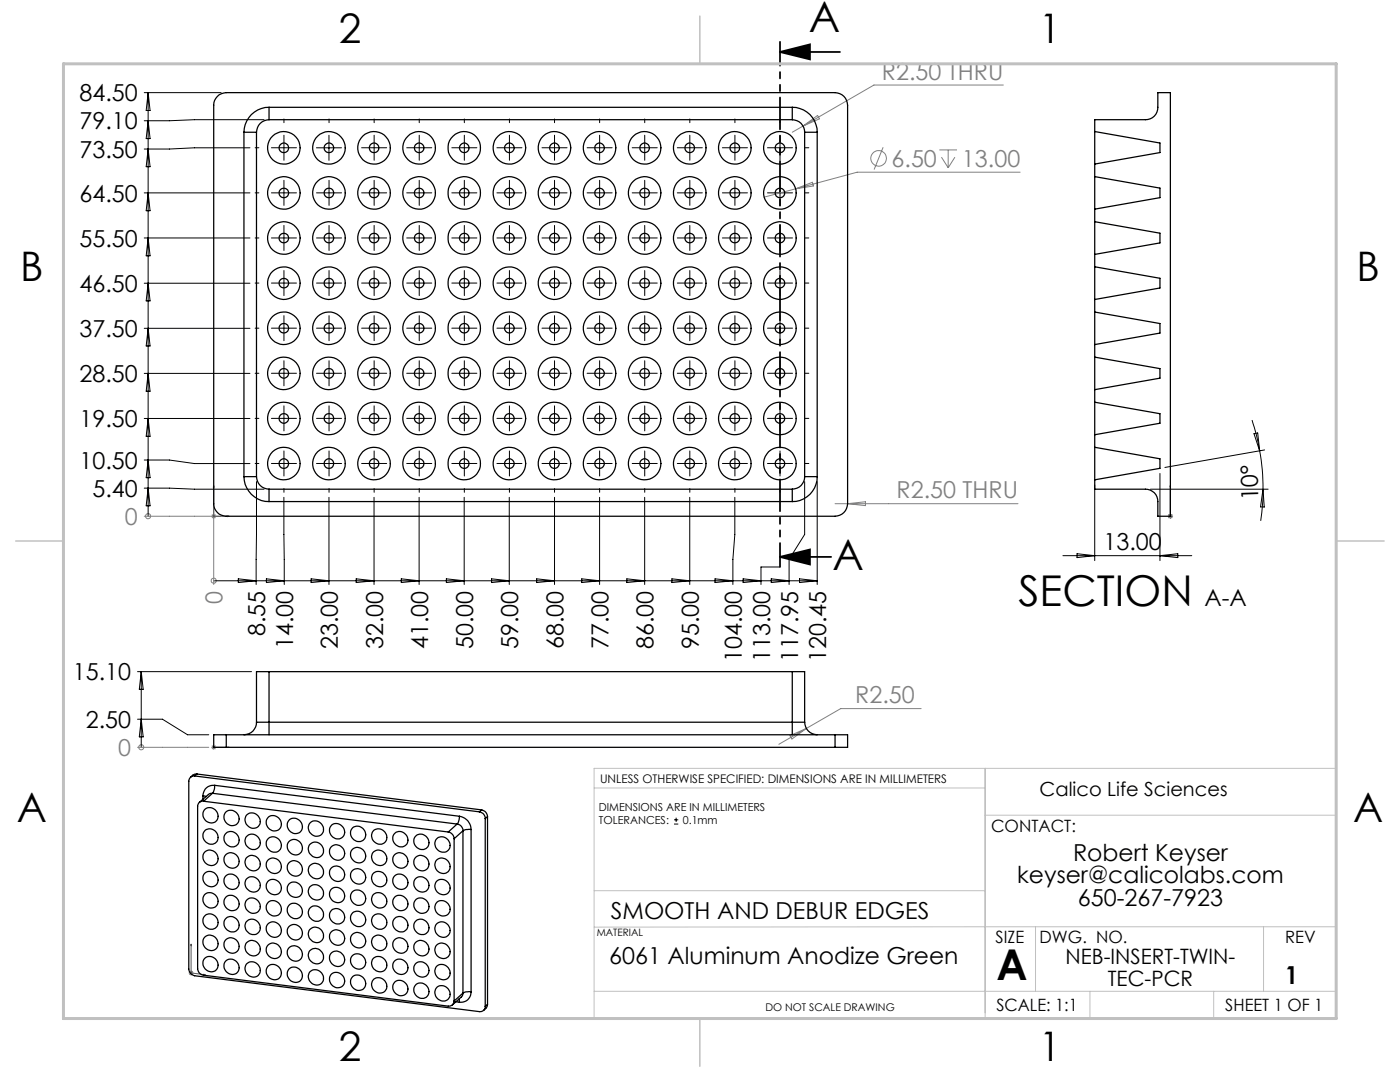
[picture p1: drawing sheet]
<svg xmlns="http://www.w3.org/2000/svg" width="279mm" height="216mm" viewBox="0 0 279 216" stroke-linecap="round" stroke-linejoin="round" font-family="sans-serif">
<defs><g id="words">
<g font-size="8.5">
<text x="161.4" y="6.5">A</text>
<text x="166.1" y="113.8">A</text>
<text x="203.3" y="121">SECTION</text>
<text x="198.9" y="195.5">A</text>
</g>
<g font-size="8.1">
<text x="67.6" y="8.5">2</text>
<text x="207.3" y="8.5">1</text>
<text x="4" y="56.2">B</text>
<text x="270.7" y="56.2">B</text>
<text x="3.3" y="164.1">A</text>
<text x="270" y="164.1">A</text>
<text x="67.6" y="211.7">2</text>
<text x="207.3" y="211.7">1</text>
</g>
<text font-size="4.9" x="256.5" y="196.4">1</text>
<g font-size="4.7" fill="#808080">
<text x="176" y="16">R2.50 THRU</text>
<text x="177.9" y="33.3">6.50</text>
<text x="192" y="33.3">13.00</text>
<text x="178.9" y="99.5">R2.50 THRU</text>
<text x="24.9" y="104.7">0</text>
<text x="44.4" y="120.5" transform="rotate(-90 44.4 120.5)">0</text>
<text x="170.7" y="140.4">R2.50</text>
<text x="23.6" y="150.9">0</text>
</g>
<g font-size="4.7">
<text x="15.9" y="20.2">84.50</text>
<text x="15.9" y="25.8">79.10</text>
<text x="15.9" y="31.5">73.50</text>
<text x="15.9" y="40.2">64.50</text>
<text x="15.9" y="49.2">55.50</text>
<text x="15.9" y="58.2">46.50</text>
<text x="15.9" y="67.2">37.50</text>
<text x="15.9" y="76.2">28.50</text>
<text x="15.9" y="85.2">19.50</text>
<text x="15.9" y="93.5">10.50</text>
<text x="18.5" y="99.1">5.40</text>
<text x="251.2" y="99.8" transform="rotate(-92 251.2 99.8)">10°</text>
<text x="220.2" y="109.8">13.00</text>
<text x="240.4" y="121">A-A</text>
<text x="52.9" y="127" transform="rotate(-90 52.9 127)">8.55</text>
<text x="58.5" y="129.5" transform="rotate(-90 58.5 129.5)">14.00</text>
<text x="67.4" y="129.5" transform="rotate(-90 67.4 129.5)">23.00</text>
<text x="76.4" y="129.5" transform="rotate(-90 76.4 129.5)">32.00</text>
<text x="85.4" y="129.5" transform="rotate(-90 85.4 129.5)">41.00</text>
<text x="94.4" y="129.5" transform="rotate(-90 94.4 129.5)">50.00</text>
<text x="103.4" y="129.5" transform="rotate(-90 103.4 129.5)">59.00</text>
<text x="112.4" y="129.5" transform="rotate(-90 112.4 129.5)">68.00</text>
<text x="121.4" y="129.5" transform="rotate(-90 121.4 129.5)">77.00</text>
<text x="130.4" y="129.5" transform="rotate(-90 130.4 129.5)">86.00</text>
<text x="139.5" y="129.5" transform="rotate(-90 139.5 129.5)">95.00</text>
<text x="14.5" y="135.8">15.10</text>
<text x="148.1" y="132.1" transform="rotate(-90 148.1 132.1)">104.00</text>
<text x="153.7" y="132.1" transform="rotate(-90 153.7 132.1)">113.00</text>
<text x="159.3" y="132.1" transform="rotate(-90 159.3 132.1)">117.95</text>
<text x="164.9" y="132.1" transform="rotate(-90 164.9 132.1)">120.45</text>
<text x="17.1" y="145.2">2.50</text>
<text x="214.1" y="171.7">Robert Keyser</text>
<text x="203" y="176.3">keyser@calicolabs.com</text>
<text x="121.9" y="183.3">SMOOTH AND DEBUR EDGES</text>
<text x="215.1" y="180.8">650-267-7923</text>
<text x="121.6" y="192.4">6061 Aluminum Anodize Green</text>
</g>
<g font-size="4.2">
<text x="212.7" y="192.4">NEB-INSERT-TWIN-</text>
<text x="221.1" y="196.6">TEC-PCR</text>
</g>
<text font-size="3.9" x="207.5" y="158.8">Calico Life Sciences</text>
<g font-size="3.4">
<text x="197.8" y="166">CONTACT:</text>
<text x="198.7" y="188.1">SIZE</text>
<text x="207.5" y="188.1">DWG. NO.</text>
<text x="256.5" y="188.2">REV</text>
<text x="198.8" y="201.7">SCALE: 1:1</text>
<text x="244.5" y="201.7">SHEET 1 OF 1</text>
</g>
<text font-size="2.4" x="119.8" y="156.2">UNLESS OTHERWISE SPECIFIED: DIMENSIONS ARE IN MILLIMETERS</text>
<g font-size="2.2">
<text x="119.5" y="161.8">DIMENSIONS ARE IN MILLIMETERS</text>
<text x="119.5" y="164.4">TOLERANCES:</text>
<text x="136.3" y="164.4">0.1mm</text>
</g>
<text font-size="2.1" x="152.8" y="201.7">DO NOT SCALE DRAWING</text>
<text font-size="2" x="119.1" y="186.7">MATERIAL</text>
</g></defs>
<g fill="none" stroke="#808080" stroke-width=".2">
<path d="M200.2 17h-25.8l-14.1 8.2M158.8 37.7l-6.3 1.6M158.8 37.7l3.3-1.3 .2 .7zM160.3 25.2l-2.2 1.2M160.3 25.2l2.9-2.2 .3 .7zM176.2 29.4l-1.8 4.4M187.5 29.9h3.5M187.9 31.4l1.3 2.1M189.2 29.9v3.6M190.6 31.4l-1.4 2.1M203.6 34.4h-32.5l-12.3 3.3M28.8 103h15.3"/>
<path d="M29.6 103h.1M42.3 102.7l.7 .7M42.7 115.9h.1M42.7 101.5v15.1M43 102.7l-.7 .7M166.7 100.5h36.5M169.2 100.5l3.5-.4v.8zM233.1 103h1M233.2 102.7l.7 .7M233.6 102.5v1M233.9 102.7l-.7 .7M27.4 149.1h14.3"/>
<path d="M28.2 149.1h.1M42.2 149.1h.9M42.3 148.8l.7 .7M42.7 148.6v1M43 148.8l-.7 .7M157.7 146.8l3.2-1.5-2.9 2.2zM183.8 141.4h-16l-12.4 7.1M37.6 194.1h1M37.8 193.8l.7 .7M38.1 193.6v1.1M38.5 193.8l-.7 .7"/>
<circle cx="175.4" cy="31.6" r="1.55"/>
<circle cx="29.6" cy="103" r=".5"/>
<circle cx="42.6" cy="115.9" r=".5"/>
<circle cx="28.2" cy="149.1" r=".51"/>
</g>
<g fill="none" stroke="#000" stroke-width=".2">
<path d="M28.8 18.5h15.3M29.6 18.5v84.5M29.6 18.5l.4 3.5h-.8zM28.8 38.5h21.1M29.6 38.5l.4 3.6h-.8zM29.6 29.7l.4 3.6h-.8zM29.6 24.1l.4 3.6h-.8zM49.9 29.5h-11.1l-5 .2h-5M52.7 23.9h-13.9l-5 .2h-5M63.1 29.5h5.1M65.7 27v5M28.8 56.5h21.1"/>
<path d="M28.8 47.5h21.1M29.6 56.5l.4 3.5h-.8zM29.6 47.5l.4 3.5h-.8zM28.8 74.5h21.1M28.8 65.5h21.1M29.6 74.5l.4 3.6h-.8zM29.6 65.5l.4 3.5h-.8zM28.8 97.4h5l5 .2h13.9M28.8 91.8h5l5 .7h11.1M28.8 83.5h21.1M29.6 97.4l.4 3.5h-.8zM29.6 91.8l.4 3.5h-.8z"/>
<path d="M29.6 83.5l.4 3.6h-.8zM51.2 96.1l-.1 20.5M56.7 99.2v17.4M65.7 99.2v17.4M74.6 99.2v17.4M83.6 99.2v17.4M92.6 99.2v17.4M101.6 99.2v17.4M110.7 99.2v17.4M119.7 99.2v17.4M128.7 99.2v17.4M137.7 99.2v17.4"/>
<path d="M146.6 99.2v7.4l-.3 5v5M160.6 96.1v10.5l-3.1 5v5M163.1 96.1v20.5M218.5 96.8v15.1M229.6 97.6h23.5M231.5 94.5v17.4M249.9 83.8l.9 3.1 .6 3.1M250.3 86.5l.7-.1 .4 3.6zM251.4 90a38 38 0 0 1 .7 7.6M252.1 97.6l.2 3.6-.7-.1zM252.1 97.6l-.1 2.4-.4 3.9M252.4 89.8l-19.9 3.5"/>
<path d="M42.7 115.9h120.4M47.6 115.5l3.5 .4-3.5 .3zM53.2 115.5l3.5 .4-3.5 .3zM62.1 115.5l3.6 .4-3.6 .3zM71.1 115.5l3.5 .4-3.5 .3zM80.1 115.5l3.5 .4-3.5 .3zM89.1 115.5l3.5 .4-3.5 .3zM98.1 115.5l3.5 .4-3.5 .3zM107.1 115.5l3.6 .4-3.6 .3zM116.1 115.5l3.6 .4-3.6 .3zM125.1 115.5l3.6 .4-3.6 .3zM134.1 115.5l3.6 .4-3.6 .3z"/>
<path d="M142.7 115.5l3.6 .4-3.6 .3zM148.3 115.5l3.6 .4-3.6 .3zM153.9 115.5l3.6 .4-3.6 .3zM155.6 113.1h-3.7v3.5M159.6 115.5l3.5 .4-3.5 .3zM212.1 110.9h25.7M214.9 110.5l3.6 .4-3.6 .4zM231.5 110.9l3.6-.4v.8zM27.4 134h22.8M28.2 134v15.1M28.2 134l.4 3.5h-.8zM27.4 143.5h5l5 3.1h4.3"/>
<path d="M28.2 143.5l.4 3.5h-.8zM134.5 164.4h.9M134.5 163.6h.9M134.9 163.2v.8"/>
</g>
<path d="M155.6 10.4l6-1.5v3zM155.6 10.4h12M155.6 111.1l6-1.5v3zM155.6 111.1h10.3" fill="none" stroke="#000" stroke-width=".35"/>
<g fill="none" stroke="#00f" stroke-width=".2">
<path d="M42.7 96.9v6.1h3M42.7 96.9v.3h-.1zM233.6 96.9v6.1M233.6 96.9v.3v-.3M45.4 102.9l.3 .1-.3 .1zM233.6 103h.1M233.6 102.9v.2zM42.6 149.1h.1zM42.7 149.1h.1M42.7 149.1h3M45.7 149.1h-.3h.3M38.1 188.4l.1 .3h-.1z"/>
<path d="M38.1 188.4v5.7l2.9 .4M40.7 194.4l.3 .1-.3 .1z"/>
</g>
<g fill="none" stroke="#000" stroke-width=".2" stroke-dasharray="15.2 1.3 1.3 1.3">
<path d="M51.7 29.5h-.8M51.7 38.5h-.8M56.7 29.5v-2.5M56.7 29.5h-2.5M56.7 29.5v2.5M56.7 29.5h2.5M56.7 24.5v-.8M56.7 38.5v-2.5M56.7 38.5h-2.5M56.7 38.5v2.5M56.7 38.5h2.5M65.7 24.5v-.8"/>
<path d="M65.7 38.5v-2.5M65.7 38.5h-2.5M65.7 38.5v2.5M65.7 38.5h2.5M74.7 29.5v-2.5M74.7 29.5h-2.5M74.7 29.5v2.5M74.7 29.5h2.5M74.7 24.5v-.8M74.7 38.5v-2.5M74.7 38.5h-2.5M74.7 38.5v2.5"/>
<path d="M74.7 38.5h2.5M83.7 29.5v-2.5M83.7 29.5h-2.5M83.7 29.5v2.5M83.7 29.5h2.5M83.7 24.5v-.8M83.7 38.5v-2.5M83.7 38.5h-2.5M83.7 38.5v2.5M83.7 38.5h2.5M92.7 29.5v-2.5M92.7 29.5h-2.5"/>
<path d="M92.7 29.5v2.5M92.7 29.5h2.5M92.7 24.5v-.8M92.7 38.5v-2.5M92.7 38.5h-2.5M92.7 38.5v2.5M92.7 38.5h2.5M101.7 29.5v-2.5M101.7 29.5h-2.5M101.7 29.5v2.5M101.7 29.5h2.5M101.7 24.5v-.8"/>
<path d="M101.7 38.5v-2.5M101.7 38.5h-2.5M101.7 38.5v2.5M101.7 38.5h2.5M110.7 29.5v-2.5M110.7 29.5h-2.5M110.7 29.5v2.5M110.7 29.5h2.5M110.7 24.5v-.8M110.7 38.5v-2.5M110.7 38.5h-2.5M110.7 38.5v2.5"/>
<path d="M110.7 38.5h2.5M119.7 29.5v-2.5M119.7 29.5h-2.5M119.7 29.5v2.5M119.7 29.5h2.5M119.7 24.5v-.8M119.7 38.5v-2.5M119.7 38.5h-2.5M119.7 38.5v2.5M119.7 38.5h2.5M128.7 29.5v-2.5M128.7 29.5h-2.5"/>
<path d="M128.7 29.5v2.5M128.7 29.5h2.5M128.7 24.5v-.8M128.7 38.5v-2.5M128.7 38.5h-2.5M128.7 38.5v2.5M128.7 38.5h2.5M137.7 29.5v-2.5M137.7 29.5h-2.5M137.7 29.5v2.5M137.7 29.5h2.5M137.7 24.5v-.8"/>
<path d="M137.7 38.5v-2.5M137.7 38.5h-2.5M137.7 38.5v2.5M137.7 38.5h2.5M146.7 29.5v-2.5M146.7 29.5h-2.5M146.7 29.5v2.5M146.7 29.5h2.5M146.7 24.5v-.8M146.7 38.5v-2.5M146.7 38.5h-2.5M146.7 38.5v2.5"/>
<path d="M146.7 38.5h2.5M155.7 29.5v-2.5M155.7 29.5h-2.5M155.7 29.5v2.5M155.7 29.5h2.5M155.7 24.5v-.8M155.7 38.5v-2.5M155.7 38.5h-2.5M155.7 38.5v2.5M155.7 38.5h2.5M160.7 29.5h.7M160.7 38.5h.7"/>
<path d="M51.7 47.5h-.8M51.7 56.5h-.8M56.7 47.5v-2.5M56.7 47.5h-2.5M56.7 47.5v2.5M56.7 47.5h2.5M56.7 56.5v-2.5M56.7 56.5h-2.5M56.7 56.5v2.5M56.7 56.5h2.5M65.7 47.5v-2.5M65.7 47.5h-2.5"/>
<path d="M65.7 47.5v2.5M65.7 47.5h2.5M65.7 56.5v-2.5M65.7 56.5h-2.5M65.7 56.5v2.5M65.7 56.5h2.5M74.7 47.5v-2.5M74.7 47.5h-2.5M74.7 47.5v2.5M74.7 47.5h2.5M74.7 56.5v-2.5M74.7 56.5h-2.5"/>
<path d="M74.7 56.5v2.5M74.7 56.5h2.5M83.7 47.5v-2.5M83.7 47.5h-2.5M83.7 47.5v2.5M83.7 47.5h2.5M83.7 56.5v-2.5M83.7 56.5h-2.5M83.7 56.5v2.5M83.7 56.5h2.5M92.7 47.5v-2.5M92.7 47.5h-2.5"/>
<path d="M92.7 47.5v2.5M92.7 47.5h2.5M92.7 56.5v-2.5M92.7 56.5h-2.5M92.7 56.5v2.5M92.7 56.5h2.5M101.7 47.5v-2.5M101.7 47.5h-2.5M101.7 47.5v2.5M101.7 47.5h2.5M101.7 56.5v-2.5M101.7 56.5h-2.5"/>
<path d="M101.7 56.5v2.5M101.7 56.5h2.5M110.7 47.5v-2.5M110.7 47.5h-2.5M110.7 47.5v2.5M110.7 47.5h2.5M110.7 56.5v-2.5M110.7 56.5h-2.5M110.7 56.5v2.5M110.7 56.5h2.5M119.7 47.5v-2.5M119.7 47.5h-2.5"/>
<path d="M119.7 47.5v2.5M119.7 47.5h2.5M119.7 56.5v-2.5M119.7 56.5h-2.5M119.7 56.5v2.5M119.7 56.5h2.5M128.7 47.5v-2.5M128.7 47.5h-2.5M128.7 47.5v2.5M128.7 47.5h2.5M128.7 56.5v-2.5M128.7 56.5h-2.5"/>
<path d="M128.7 56.5v2.5M128.7 56.5h2.5M137.7 47.5v-2.5M137.7 47.5h-2.5M137.7 47.5v2.5M137.7 47.5h2.5M137.7 56.5v-2.5M137.7 56.5h-2.5M137.7 56.5v2.5M137.7 56.5h2.5M146.7 47.5v-2.5M146.7 47.5h-2.5"/>
<path d="M146.7 47.5v2.5M146.7 47.5h2.5M146.7 56.5v-2.5M146.7 56.5h-2.5M146.7 56.5v2.5M146.7 56.5h2.5M155.7 47.5v-2.5M155.7 47.5h-2.5M155.7 47.5v2.5M155.7 47.5h2.5M155.7 56.5v-2.5M155.7 56.5h-2.5"/>
<path d="M155.7 56.5v2.5M155.7 56.5h2.5M160.7 47.5h.7M160.7 56.5h.7M51.7 65.5h-.8M51.7 74.5h-.8M56.7 65.5v-2.5M56.7 65.5h-2.5M56.7 65.5v2.5M56.7 65.5h2.5M56.7 74.5v-2.5M56.7 74.5h-2.5"/>
<path d="M56.7 74.5v2.5M56.7 74.5h2.5M65.7 65.5v-2.5M65.7 65.5h-2.5M65.7 65.5v2.5M65.7 65.5h2.5M65.7 74.5v-2.5M65.7 74.5h-2.5M65.7 74.5v2.5M65.7 74.5h2.5M74.7 65.5v-2.5M74.7 65.5h-2.5"/>
<path d="M74.7 65.5v2.5M74.7 65.5h2.5M74.7 74.5v-2.5M74.7 74.5h-2.5M74.7 74.5v2.5M74.7 74.5h2.5M83.7 65.5v-2.5M83.7 65.5h-2.5M83.7 65.5v2.5M83.7 65.5h2.5M83.7 74.5v-2.5M83.7 74.5h-2.5"/>
<path d="M83.7 74.5v2.5M83.7 74.5h2.5M92.7 65.5v-2.5M92.7 65.5h-2.5M92.7 65.5v2.5M92.7 65.5h2.5M92.7 74.5v-2.5M92.7 74.5h-2.5M92.7 74.5v2.5M92.7 74.5h2.5M101.7 65.5v-2.5M101.7 65.5h-2.5"/>
<path d="M101.7 65.5v2.5M101.7 65.5h2.5M101.7 74.5v-2.5M101.7 74.5h-2.5M101.7 74.5v2.5M101.7 74.5h2.5M110.7 65.5v-2.5M110.7 65.5h-2.5M110.7 65.5v2.5M110.7 65.5h2.5M110.7 74.5v-2.5M110.7 74.5h-2.5"/>
<path d="M110.7 74.5v2.5M110.7 74.5h2.5M119.7 65.5v-2.5M119.7 65.5h-2.5M119.7 65.5v2.5M119.7 65.5h2.5M119.7 74.5v-2.5M119.7 74.5h-2.5M119.7 74.5v2.5M119.7 74.5h2.5M128.7 65.5v-2.5M128.7 65.5h-2.5"/>
<path d="M128.7 65.5v2.5M128.7 65.5h2.5M128.7 74.5v-2.5M128.7 74.5h-2.5M128.7 74.5v2.5M128.7 74.5h2.5M137.7 65.5v-2.5M137.7 65.5h-2.5M137.7 65.5v2.5M137.7 65.5h2.5M137.7 74.5v-2.5M137.7 74.5h-2.5"/>
<path d="M137.7 74.5v2.5M137.7 74.5h2.5M146.7 65.5v-2.5M146.7 65.5h-2.5M146.7 65.5v2.5M146.7 65.5h2.5M146.7 74.5v-2.5M146.7 74.5h-2.5M146.7 74.5v2.5M146.7 74.5h2.5M155.7 65.5v-2.5M155.7 65.5h-2.5"/>
<path d="M155.7 65.5v2.5M155.7 65.5h2.5M155.7 74.5v-2.5M155.7 74.5h-2.5M155.7 74.5v2.5M155.7 74.5h2.5M160.7 65.5h.7M160.7 74.5h.7M51.7 83.5h-.8M51.7 92.5h-.8M56.7 83.5v-2.5M56.7 83.5h-2.5"/>
<path d="M56.7 83.5v2.5M56.7 83.5h2.5M56.7 92.5v-2.5M56.7 92.5h-2.5M56.7 92.5v2.5M56.7 92.5h2.5M56.7 97.5v.7M65.7 83.5v-2.5M65.7 83.5h-2.5M65.7 83.5v2.5M65.7 83.5h2.5M65.7 92.5v-2.5"/>
<path d="M65.7 92.5h-2.5M65.7 92.5v2.5M65.7 92.5h2.5M65.7 97.5v.7M74.7 83.5v-2.5M74.7 83.5h-2.5M74.7 83.5v2.5M74.7 83.5h2.5M74.7 92.5v-2.5M74.7 92.5h-2.5M74.7 92.5v2.5M74.7 92.5h2.5"/>
<path d="M74.7 97.5v.7M83.7 83.5v-2.5M83.7 83.5h-2.5M83.7 83.5v2.5M83.7 83.5h2.5M83.7 92.5v-2.5M83.7 92.5h-2.5M83.7 92.5v2.5M83.7 92.5h2.5M83.7 97.5v.7M92.7 83.5v-2.5M92.7 83.5h-2.5"/>
<path d="M92.7 83.5v2.5M92.7 83.5h2.5M92.7 92.5v-2.5M92.7 92.5h-2.5M92.7 92.5v2.5M92.7 92.5h2.5M92.7 97.5v.7M101.7 83.5v-2.5M101.7 83.5h-2.5M101.7 83.5v2.5M101.7 83.5h2.5M101.7 92.5v-2.5"/>
<path d="M101.7 92.5h-2.5M101.7 92.5v2.5M101.7 92.5h2.5M101.7 97.5v.7M110.7 83.5v-2.5M110.7 83.5h-2.5M110.7 83.5v2.5M110.7 83.5h2.5M110.7 92.5v-2.5M110.7 92.5h-2.5M110.7 92.5v2.5M110.7 92.5h2.5"/>
<path d="M110.7 97.5v.7M119.7 83.5v-2.5M119.7 83.5h-2.5M119.7 83.5v2.5M119.7 83.5h2.5M119.7 92.5v-2.5M119.7 92.5h-2.5M119.7 92.5v2.5M119.7 92.5h2.5M119.7 97.5v.7M128.7 83.5v-2.5M128.7 83.5h-2.5"/>
<path d="M128.7 83.5v2.5M128.7 83.5h2.5M128.7 92.5v-2.5M128.7 92.5h-2.5M128.7 92.5v2.5M128.7 92.5h2.5M128.7 97.5v.7M137.7 83.5v-2.5M137.7 83.5h-2.5M137.7 83.5v2.5M137.7 83.5h2.5M137.7 92.5v-2.5"/>
<path d="M137.7 92.5h-2.5M137.7 92.5v2.5M137.7 92.5h2.5M137.7 97.5v.7M146.7 83.5v-2.5M146.7 83.5h-2.5M146.7 83.5v2.5M146.7 83.5h2.5M146.7 92.5v-2.5M146.7 92.5h-2.5M146.7 92.5v2.5M146.7 92.5h2.5"/>
<path d="M146.7 97.5v.7M155.7 83.5v-2.5M155.7 83.5h-2.5M155.7 83.5v2.5M155.7 83.5h2.5M155.7 92.5v-2.5M155.7 92.5h-2.5M155.7 92.5v2.5M155.7 92.5h2.5M155.7 97.5v.7M160.7 83.5h.7M160.7 92.5h.7"/>
</g>
<path d="M155.7 8.3v104.8" fill="none" stroke="#000" stroke-width=".35" stroke-dasharray="6.3 1.3 1.3 1.3 1.3 1.3" stroke-dashoffset="1.6"/>
<path d="M118.6 157.2h78M196.6 153.3v49.9M118.6 177.7h78M196.6 162.7h70.1M118.6 197.8h148.1M206.7 184.9v12.9M217.5 197.8v5.4M242.2 197.8v5.4M252.2 184.9v12.9M266.7 184.9l-148.1 .1M26.7 203.2h240v-49.9h-148.1v49.9" fill="none" stroke="#c0c0c0" stroke-width=".2"/>
<path d="M139.7 3.2v9.5M3.1 107.9h9.6M266.7 107.9h9.5M139.7 203.2v9.6" fill="none" stroke="#c0c0c0" stroke-width=".3"/>
<path d="M12.7 12.7h254v190.5h-254z" fill="none" stroke="#c0c0c0" stroke-width=".6"/>
<path d="M155.6 10.4l6-1.5v3zM155.6 111.1l6-1.5v3z" fill="#000"/>
<g fill="#00f">
<path d="M45.4 102.9l.3 .1-.3 .1zM42.7 96.9v.3h-.1z"/>
<path d="M40.7 194.4l.3 .1-.3 .1zM38.1 188.4l.1 .3h-.1zM233.6 102.9v.2zM233.6 96.9v.3zM233.6 102.9v.2zM233.6 96.9v.3z"/>
<path d="M45.4 149.1h.3zM42.6 149.1h.1z"/>
</g>
<g fill="none" stroke="#000" stroke-width=".25">
<path d="M43.4 19.2a2.72 2.72 0 0 1 1.8-.7h121.5a2.53 2.53 0 0 1 2.5 2.5v79.5a2.53 2.53 0 0 1-2.5 2.5h-121.5a2.53 2.53 0 0 1-2.5-2.5v-79.5a2.32 2.32 0 0 1 .7-1.8zM48.7 26.4h2.5M48.7 26.4v68.7M51.2 26.4v68.7M53.7 23.9a2.53 2.53 0 0 0-2.5 2.5M53.7 21.4a5 5 0 0 0-5 5M53.7 21.4v2.5M53.7 23.9h104.4M53.7 21.4h104.4M158.1 23.9a2.47 2.47 0 0 1 2.5 2.5M158.1 21.4a4.9 4.9 0 0 1 5 5M158.1 21.4v2.5"/>
<path d="M160.6 26.4h2.5M160.6 26.4v68.7M163.1 26.4v68.7M218.5 26.2v-2.3h10.1a2.41 2.41 0 0 0 2.5-2.5v-2.9h2.5v84.5h-2.5v-2.9a2.41 2.41 0 0 0-2.5-2.5h-10.1v-1.9M218.5 26.2v6.5M218.5 35.2v6.5M218.5 32.7v2.5M218.5 26.2l13 2.3v1.9l-13 2.3M218.5 35.2l13 2.3v1.9l-13 2.3M218.5 53.2v6.6M218.5 44.2v6.6M218.5 41.7v2.5"/>
<path d="M218.5 50.8v2.4M218.5 59.8v2.5M218.5 44.2l13 2.3v2l-13 2.3M218.5 53.2l13 2.3v2l-13 2.3M218.5 71.3v6.5M218.5 62.3v6.5M218.5 68.8v2.5M218.5 77.8v2.5M218.5 71.3l13 2.3v1.9l-13 2.3M218.5 62.3l13 2.3v1.9l-13 2.3M48.7 95.1h2.5M48.7 95.1a5 5 0 0 0 5 5"/>
<path d="M51.2 95.1a2.53 2.53 0 0 0 2.5 2.5M53.7 97.6v2.5M53.7 97.6h104.4M158.1 97.6v2.5M160.6 95.1a2.47 2.47 0 0 1-2.5 2.5M160.6 95.1h2.5M163.1 95.1a4.9 4.9 0 0 1-5 5M218.5 89.3v6.4M218.5 80.3v6.4M218.5 80.3l13 2.2v2l-13 2.2M218.5 86.7v2.6M218.5 89.3l13 2.2v2l-13 2.2"/>
<path d="M53.7 100.1h104.4M53.7 134h-2.5v10.1M53.7 134v10.1M53.7 134h104.4M158.1 134h2.5v10.1M158.1 134v10.1M38.8 154.8a1.03 1.03 0 0 0-1.1 1.1v37.5a1.42 1.42 0 0 0 1.1 1.3l56.9 7.2a.99 .99 0 0 0 1.1-1.1M38.8 154.8l56.9 7.2M39.3 154.4l-.5 .1-.8 .6M39.3 154.4l-.5 .4M39.3 154.4l56.8 7.2M40.5 158.8l.6 .2"/>
<path d="M40.5 158.8v.7M40.6 159.9a.99 .99 0 0 0-1.2 1v32.4a1.33 1.33 0 0 0 1.2 1.3l48.9 6.2a1.03 1.03 0 0 0 1.1-1.1M40.6 159.9l48.9 6.1M42.4 158.3l-.6 .1-2 1.7M42.4 158.3l-1.8 1.6M42.4 158.3l48.8 6.1M42.9 156.7a2.07 2.07 0 0 0-2.4 2.1M42.9 156.7l-.1 .7-.4 .9M42.9 156.7l48.8 6.2M45.2 146.6h-2.5v2.5h2.5M45.2 146.6v2.5M45.2 149.1h121.5"/>
<path d="M45.2 146.6h121.5M51.2 144.1h2.5M51.2 144.1a2.47 2.47 0 0 1-2.5 2.5M53.7 144.1v2.5M53.7 144.1h104.4M158.1 144.1v2.5M158.1 144.1h2.5M160.6 144.1a2.53 2.53 0 0 0 2.5 2.5M166.7 146.6h2.5v2.5h-2.5M166.7 146.6v2.5M40.8 161.6a1.59 1.59 0 0 1 2.3 .2 1.59 1.59 0 0 1-.4 2.3 1.68 1.68 0 0 1-1.8-.6 1.68 1.68 0 0 1-.1-1.9zM40.8 178.6a1.59 1.59 0 0 1 2.3 .2 1.59 1.59 0 0 1-.4 2.3 1.68 1.68 0 0 1-1.8-.6 1.68 1.68 0 0 1-.1-1.9z"/>
<path d="M40.8 170.1a1.59 1.59 0 0 1 2.3 .2 1.59 1.59 0 0 1-.4 2.3 1.68 1.68 0 0 1-1.8-.6 1.68 1.68 0 0 1-.1-1.9zM41 165.7a1.64 1.64 0 0 1 2.1 .3 1.64 1.64 0 0 1-.1 2.2 1.66 1.66 0 0 1-2.1-.4 1.66 1.66 0 0 1 .1-2.1zM41 174.2a1.6 1.6 0 0 1 2.2 .4 1.6 1.6 0 0 1-.5 2.2 1.66 1.66 0 0 1-1.9-.6 1.66 1.66 0 0 1 .2-2zM45.2 166.2a1.62 1.62 0 0 1 2.1 .4 1.62 1.62 0 0 1-.1 2.2 1.64 1.64 0 0 1-2.1-.5 1.64 1.64 0 0 1 .1-2.1zM45.2 162a1.6 1.6 0 0 1 2.2 .4 1.6 1.6 0 0 1-.5 2.2 1.65 1.65 0 0 1-1.9-.6 1.65 1.65 0 0 1 .2-2zM45.2 178.9a1.6 1.6 0 0 1 2.2 .5 1.6 1.6 0 0 1-.5 2.2 1.65 1.65 0 0 1-1.9-.6 1.65 1.65 0 0 1 .2-2.1zM45.2 174.7a1.6 1.6 0 0 1 2.2 .4 1.6 1.6 0 0 1-.5 2.3 1.66 1.66 0 0 1-1.9-.7 1.66 1.66 0 0 1 .2-2zM45.2 170.5a1.6 1.6 0 0 1 2.2 .4 1.6 1.6 0 0 1-.5 2.2 1.66 1.66 0 0 1-1.9-.6 1.66 1.66 0 0 1 .2-2zM49.2 175.4a1.6 1.6 0 0 1 2.3 .2 1.6 1.6 0 0 1-.3 2.3 1.7 1.7 0 0 1-1.9-.6 1.7 1.7 0 0 1-.1-1.9zM49.2 171.2a1.6 1.6 0 0 1 2.4 .1 1.6 1.6 0 0 1-.4 2.4 1.7 1.7 0 0 1-1.9-.6 1.7 1.7 0 0 1-.1-1.9zM49.2 166.9a1.59 1.59 0 0 1 2.3 .2 1.59 1.59 0 0 1-.3 2.3 1.69 1.69 0 0 1-1.9-.5 1.69 1.69 0 0 1-.1-2zM49.2 162.7a1.6 1.6 0 0 1 2.3 .1 1.6 1.6 0 0 1-.3 2.4 1.7 1.7 0 0 1-1.9-.6 1.7 1.7 0 0 1-.1-1.9z"/>
<path d="M49.4 179.5a1.6 1.6 0 0 1 2.2 .4 1.6 1.6 0 0 1-.4 2.2 1.65 1.65 0 0 1-2-.6 1.65 1.65 0 0 1 .2-2zM53.4 167.5a1.59 1.59 0 0 1 2.4 .1 1.59 1.59 0 0 1-.4 2.4 1.69 1.69 0 0 1-1.9-.6 1.69 1.69 0 0 1-.1-1.9zM53.4 175.9a1.59 1.59 0 0 1 2.4 .2 1.59 1.59 0 0 1-.4 2.3 1.68 1.68 0 0 1-1.9-.5 1.68 1.68 0 0 1-.1-2zM53.4 171.7a1.59 1.59 0 0 1 2.4 .2 1.59 1.59 0 0 1-.4 2.3 1.68 1.68 0 0 1-1.9-.6 1.68 1.68 0 0 1-.1-1.9zM53.6 163a1.6 1.6 0 0 1 2.2 .5 1.6 1.6 0 0 1-.4 2.2 1.65 1.65 0 0 1-2-.7 1.65 1.65 0 0 1 .2-2zM53.6 180a1.6 1.6 0 0 1 2.2 .4 1.6 1.6 0 0 1-.4 2.3 1.65 1.65 0 0 1-2-.7 1.65 1.65 0 0 1 .2-2zM57.6 168a1.59 1.59 0 0 1 2.4 .2 1.59 1.59 0 0 1-.5 2.3 1.69 1.69 0 0 1-1.8-.6 1.69 1.69 0 0 1-.1-1.9zM57.6 176.5a1.59 1.59 0 0 1 2.4 .1 1.59 1.59 0 0 1-.5 2.4 1.68 1.68 0 0 1-1.8-.6 1.68 1.68 0 0 1-.1-1.9zM57.6 172.2a1.59 1.59 0 0 1 2.4 .2 1.59 1.59 0 0 1-.5 2.3 1.68 1.68 0 0 1-1.8-.5 1.68 1.68 0 0 1-.1-2zM57.8 163.5a1.6 1.6 0 0 1 2.2 .5 1.6 1.6 0 0 1-.5 2.2 1.65 1.65 0 0 1-1.9-.6 1.65 1.65 0 0 1 .2-2.1zM61.8 168.5a1.6 1.6 0 0 1 2.4 .2 1.6 1.6 0 0 1-.4 2.3 1.72 1.72 0 0 1-1.9-.6 1.72 1.72 0 0 1-.1-1.9zM61.8 177a1.6 1.6 0 0 1 2.4 .2 1.6 1.6 0 0 1-.4 2.3 1.7 1.7 0 0 1-1.9-.6 1.7 1.7 0 0 1-.1-1.9z"/>
<path d="M61.8 172.8a1.6 1.6 0 0 1 2.4 .1 1.6 1.6 0 0 1-.4 2.4 1.7 1.7 0 0 1-1.9-.6 1.7 1.7 0 0 1-.1-1.9zM62 164.1a1.6 1.6 0 0 1 2.3 .4 1.6 1.6 0 0 1-.5 2.3 1.65 1.65 0 0 1-2-.7 1.65 1.65 0 0 1 .2-2zM66 177.5a1.59 1.59 0 0 1 2.4 .2 1.59 1.59 0 0 1-.4 2.3 1.68 1.68 0 0 1-1.9-.5 1.68 1.68 0 0 1-.1-2zM66 169.1a1.59 1.59 0 0 1 2.4 .1 1.59 1.59 0 0 1-.4 2.4 1.69 1.69 0 0 1-1.9-.6 1.69 1.69 0 0 1-.1-1.9zM66.2 173.1a1.6 1.6 0 0 1 2.2 .5 1.6 1.6 0 0 1-.4 2.2 1.66 1.66 0 0 1-1.9-.7 1.66 1.66 0 0 1 .1-2zM66.2 164.6a1.6 1.6 0 0 1 2.3 .6 1.6 1.6 0 0 1-.8 2.2 1.68 1.68 0 0 1-1.7-.9 1.68 1.68 0 0 1 .2-1.9zM70.2 169.6a1.59 1.59 0 0 1 2.4 .2 1.59 1.59 0 0 1-.4 2.3 1.69 1.69 0 0 1-1.9-.6 1.69 1.69 0 0 1-.1-1.9zM70.2 178a1.59 1.59 0 0 1 2.4 .2 1.59 1.59 0 0 1-.4 2.4 1.68 1.68 0 0 1-1.9-.6 1.68 1.68 0 0 1-.1-2zM70.2 173.8a1.59 1.59 0 0 1 2.4 .2 1.59 1.59 0 0 1-.4 2.3 1.68 1.68 0 0 1-1.9-.5 1.68 1.68 0 0 1-.1-2zM70.4 165.1a1.64 1.64 0 0 1 2.2 .4 1.64 1.64 0 0 1-.2 2.2 1.66 1.66 0 0 1-2.1-.4 1.66 1.66 0 0 1 .1-2.2zM74.4 178.6a1.6 1.6 0 0 1 2.4 .1 1.6 1.6 0 0 1-.4 2.4 1.69 1.69 0 0 1-1.9-.6 1.69 1.69 0 0 1-.1-1.9zM74.4 170.1a1.6 1.6 0 0 1 2.4 .2 1.6 1.6 0 0 1-.4 2.3 1.69 1.69 0 0 1-1.9-.5 1.69 1.69 0 0 1-.1-2z"/>
<path d="M74.6 174.2a1.61 1.61 0 0 1 2.3 .4 1.61 1.61 0 0 1-.5 2.2 1.67 1.67 0 0 1-1.9-.6 1.67 1.67 0 0 1 .1-2zM74.6 165.7a1.64 1.64 0 0 1 2.2 .3 1.64 1.64 0 0 1-.2 2.2 1.66 1.66 0 0 1-2.1-.4 1.66 1.66 0 0 1 .1-2.1zM78.7 174.9a1.59 1.59 0 0 1 2.3 .2 1.59 1.59 0 0 1-.4 2.3 1.68 1.68 0 0 1-1.8-.6 1.68 1.68 0 0 1-.1-1.9zM78.7 170.6a1.59 1.59 0 0 1 2.3 .2 1.59 1.59 0 0 1-.4 2.3 1.68 1.68 0 0 1-1.8-.5 1.68 1.68 0 0 1-.1-2zM78.8 178.9a1.6 1.6 0 0 1 2.3 .5 1.6 1.6 0 0 1-.5 2.2 1.65 1.65 0 0 1-1.9-.6 1.65 1.65 0 0 1 .1-2.1zM78.8 166.2a1.61 1.61 0 0 1 2.2 .4 1.61 1.61 0 0 1-.2 2.2 1.63 1.63 0 0 1-2-.5 1.63 1.63 0 0 1 0-2.1zM82.9 166.9a1.61 1.61 0 0 1 2.3 .1 1.61 1.61 0 0 1-.1 2.3 1.67 1.67 0 0 1-2-.3 1.67 1.67 0 0 1-.2-2.1zM82.9 171.2a1.59 1.59 0 0 1 2.3 .1 1.59 1.59 0 0 1-.4 2.4 1.68 1.68 0 0 1-1.8-.6 1.68 1.68 0 0 1-.1-1.9zM82.9 175.4a1.59 1.59 0 0 1 2.3 .2 1.59 1.59 0 0 1-.4 2.3 1.68 1.68 0 0 1-1.8-.6 1.68 1.68 0 0 1-.1-1.9zM83 179.5a1.6 1.6 0 0 1 2.3 .4 1.6 1.6 0 0 1-.5 2.2 1.65 1.65 0 0 1-1.9-.6 1.65 1.65 0 0 1 .1-2zM87.1 175.9a1.6 1.6 0 0 1 2.3 .2 1.6 1.6 0 0 1-.4 2.3 1.69 1.69 0 0 1-1.8-.5 1.69 1.69 0 0 1-.1-2zM87.1 167.5a1.6 1.6 0 0 1 2.3 .1 1.6 1.6 0 0 1-.4 2.4 1.7 1.7 0 0 1-1.8-.6 1.7 1.7 0 0 1-.1-1.9z"/>
<path d="M87.1 171.7a1.6 1.6 0 0 1 2.3 .2 1.6 1.6 0 0 1-.4 2.3 1.69 1.69 0 0 1-1.8-.5 1.69 1.69 0 0 1-.1-2zM87.2 180a1.64 1.64 0 0 1 2.2 .3 1.64 1.64 0 0 1-.1 2.3 1.66 1.66 0 0 1-2.1-.5 1.66 1.66 0 0 1 0-2.1zM89.5 166a1.42 1.42 0 0 1 1.1 1.4M90.6 167.4v32.3M91.2 164.4a1.33 1.33 0 0 1 1.2 1.4M91.2 164.4l-1.7 1.6M91.7 162.9a2.68 2.68 0 0 1 2.3 2.6M91.7 162.9l-.2 .9-.3 .6M92.4 165.8l-1.8 1.6M92.4 165.8v32.4M94 165.5h-.9l-.7 .3M94 165.5v32.4"/>
<path d="M95.7 162a1.33 1.33 0 0 1 1.1 1.3M96.1 161.6a1.42 1.42 0 0 1 1.2 1.3M96.1 161.6l-.4 .4M96.8 163.3v37.5M97.3 162.9l-.5 .4M97.3 162.9v37.5M40.8 191.3a1.59 1.59 0 0 1 2.3 .2 1.59 1.59 0 0 1-.4 2.3 1.68 1.68 0 0 1-1.8-.6 1.68 1.68 0 0 1-.1-1.9zM40.8 182.8a1.61 1.61 0 0 1 2.3 .1 1.61 1.61 0 0 1-.1 2.3 1.67 1.67 0 0 1-2-.3 1.67 1.67 0 0 1-.2-2.1zM41 186.9a1.6 1.6 0 0 1 2.2 .4 1.6 1.6 0 0 1-.5 2.3 1.66 1.66 0 0 1-1.9-.7 1.66 1.66 0 0 1 .2-2zM45.2 191.7a1.6 1.6 0 0 1 2.2 .4 1.6 1.6 0 0 1-.5 2.2 1.66 1.66 0 0 1-1.9-.6 1.66 1.66 0 0 1 .2-2zM45.2 187.4a1.6 1.6 0 0 1 2.2 .5 1.6 1.6 0 0 1-.5 2.2 1.66 1.66 0 0 1-1.9-.7 1.66 1.66 0 0 1 .2-2zM45.2 183.2a1.6 1.6 0 0 1 2.2 .4 1.6 1.6 0 0 1-.5 2.3 1.66 1.66 0 0 1-1.9-.7 1.66 1.66 0 0 1 .2-2z"/>
<path d="M49.2 192.4a1.6 1.6 0 0 1 2.3 .1 1.6 1.6 0 0 1-.3 2.4 1.7 1.7 0 0 1-1.9-.6 1.7 1.7 0 0 1-.1-1.9zM49.2 188.1a1.6 1.6 0 0 1 2.3 .2 1.6 1.6 0 0 1-.3 2.3 1.7 1.7 0 0 1-1.9-.5 1.7 1.7 0 0 1-.1-2zM49.2 183.9a1.6 1.6 0 0 1 2.4 .2 1.6 1.6 0 0 1-.4 2.3 1.72 1.72 0 0 1-1.9-.6 1.72 1.72 0 0 1-.1-1.9zM53.4 192.9a1.59 1.59 0 0 1 2.4 .2 1.59 1.59 0 0 1-.4 2.3 1.68 1.68 0 0 1-1.9-.6 1.68 1.68 0 0 1-.1-1.9zM53.4 188.7a1.59 1.59 0 0 1 2.4 .2 1.59 1.59 0 0 1-.4 2.3 1.68 1.68 0 0 1-1.9-.6 1.68 1.68 0 0 1-.1-1.9zM53.4 184.4a1.59 1.59 0 0 1 2.4 .2 1.59 1.59 0 0 1-.4 2.3 1.69 1.69 0 0 1-1.9-.5 1.69 1.69 0 0 1-.1-2zM57.6 193.4a1.59 1.59 0 0 1 2.4 .2 1.59 1.59 0 0 1-.5 2.3 1.68 1.68 0 0 1-1.8-.5 1.68 1.68 0 0 1-.1-2zM57.6 189.2a1.59 1.59 0 0 1 2.4 .2 1.59 1.59 0 0 1-.5 2.3 1.68 1.68 0 0 1-1.8-.6 1.68 1.68 0 0 1-.1-1.9zM57.6 185a1.59 1.59 0 0 1 2.4 .1 1.59 1.59 0 0 1-.5 2.4 1.69 1.69 0 0 1-1.8-.6 1.69 1.69 0 0 1-.1-1.9zM57.8 180.5a1.6 1.6 0 0 1 2.3 .6 1.6 1.6 0 0 1-.8 2.2 1.68 1.68 0 0 1-1.7-.9 1.68 1.68 0 0 1 .2-1.9zM61.8 194a1.6 1.6 0 0 1 2.4 .1 1.6 1.6 0 0 1-.4 2.4 1.7 1.7 0 0 1-1.9-.6 1.7 1.7 0 0 1-.1-1.9zM61.8 189.7a1.6 1.6 0 0 1 2.4 .2 1.6 1.6 0 0 1-.4 2.3 1.7 1.7 0 0 1-1.9-.5 1.7 1.7 0 0 1-.1-2z"/>
<path d="M61.8 185.5a1.6 1.6 0 0 1 2.4 .1 1.6 1.6 0 0 1-.4 2.4 1.72 1.72 0 0 1-1.9-.6 1.72 1.72 0 0 1-.1-1.9zM62 181a1.6 1.6 0 0 1 2.3 .5 1.6 1.6 0 0 1-.5 2.2 1.65 1.65 0 0 1-2-.6 1.65 1.65 0 0 1 .2-2.1zM66 194.5a1.59 1.59 0 0 1 2.4 .2 1.59 1.59 0 0 1-.4 2.3 1.68 1.68 0 0 1-1.9-.6 1.68 1.68 0 0 1-.1-1.9zM66 190.3a1.59 1.59 0 0 1 2.4 .1 1.59 1.59 0 0 1-.4 2.4 1.68 1.68 0 0 1-1.9-.6 1.68 1.68 0 0 1-.1-1.9zM66 186a1.59 1.59 0 0 1 2.4 .2 1.59 1.59 0 0 1-.4 2.3 1.68 1.68 0 0 1-1.9-.5 1.68 1.68 0 0 1-.1-2zM66.2 181.6a1.63 1.63 0 0 1 2.2 .3 1.63 1.63 0 0 1-.2 2.2 1.65 1.65 0 0 1-2.1-.4 1.65 1.65 0 0 1 .1-2.1zM70.2 190.8a1.59 1.59 0 0 1 2.4 .2 1.59 1.59 0 0 1-.4 2.3 1.68 1.68 0 0 1-1.9-.6 1.68 1.68 0 0 1-.1-1.9zM70.2 186.5a1.59 1.59 0 0 1 2.4 .2 1.59 1.59 0 0 1-.4 2.4 1.68 1.68 0 0 1-1.9-.6 1.68 1.68 0 0 1-.1-2zM70.4 194.8a1.6 1.6 0 0 1 2.2 .5 1.6 1.6 0 0 1-.4 2.2 1.65 1.65 0 0 1-2-.6 1.65 1.65 0 0 1 .2-2.1zM70.4 182.1a1.64 1.64 0 0 1 2.2 .4 1.64 1.64 0 0 1-.2 2.2 1.66 1.66 0 0 1-2.1-.5 1.66 1.66 0 0 1 .1-2.1zM74.4 182.8a1.59 1.59 0 0 1 2.4 .2 1.59 1.59 0 0 1-.4 2.3 1.68 1.68 0 0 1-1.9-.5 1.68 1.68 0 0 1-.1-2zM74.4 191.3a1.6 1.6 0 0 1 2.4 .2 1.6 1.6 0 0 1-.4 2.3 1.69 1.69 0 0 1-1.9-.5 1.69 1.69 0 0 1-.1-2z"/>
<path d="M74.6 186.9a1.61 1.61 0 0 1 2.3 .4 1.61 1.61 0 0 1-.5 2.3 1.67 1.67 0 0 1-1.9-.7 1.67 1.67 0 0 1 .1-2zM74.6 195.4a1.64 1.64 0 0 1 2.2 .3 1.64 1.64 0 0 1-.2 2.2 1.66 1.66 0 0 1-2.1-.4 1.66 1.66 0 0 1 .1-2.1zM78.7 183.4a1.59 1.59 0 0 1 2.3 .1 1.59 1.59 0 0 1-.4 2.4 1.69 1.69 0 0 1-1.8-.6 1.69 1.69 0 0 1-.1-1.9zM78.7 191.8a1.59 1.59 0 0 1 2.3 .2 1.59 1.59 0 0 1-.4 2.3 1.68 1.68 0 0 1-1.8-.5 1.68 1.68 0 0 1-.1-2zM78.8 187.4a1.6 1.6 0 0 1 2.3 .5 1.6 1.6 0 0 1-.5 2.2 1.66 1.66 0 0 1-1.9-.7 1.66 1.66 0 0 1 .1-2zM78.8 195.9a1.6 1.6 0 0 1 2.3 .4 1.6 1.6 0 0 1-.5 2.3 1.65 1.65 0 0 1-1.9-.7 1.65 1.65 0 0 1 .1-2zM82.9 183.9a1.59 1.59 0 0 1 2.3 .2 1.59 1.59 0 0 1-.4 2.3 1.69 1.69 0 0 1-1.8-.6 1.69 1.69 0 0 1-.1-1.9zM82.9 188.1a1.59 1.59 0 0 1 2.3 .2 1.59 1.59 0 0 1-.4 2.3 1.68 1.68 0 0 1-1.8-.5 1.68 1.68 0 0 1-.1-2zM82.9 192.4a1.59 1.59 0 0 1 2.3 .2 1.59 1.59 0 0 1-.4 2.3 1.68 1.68 0 0 1-1.8-.6 1.68 1.68 0 0 1-.1-1.9zM83 196.4a1.6 1.6 0 0 1 2.4 .6 1.6 1.6 0 0 1-.8 2.2 1.68 1.68 0 0 1-1.8-.8 1.68 1.68 0 0 1 .2-2zM87.1 192.9a1.6 1.6 0 0 1 2.3 .2 1.6 1.6 0 0 1-.4 2.3 1.69 1.69 0 0 1-1.8-.5 1.69 1.69 0 0 1-.1-2zM87.1 188.7a1.6 1.6 0 0 1 2.3 .1 1.6 1.6 0 0 1-.4 2.4 1.69 1.69 0 0 1-1.8-.6 1.69 1.69 0 0 1-.1-1.9z"/>
<path d="M87.1 184.4a1.6 1.6 0 0 1 2.3 .2 1.6 1.6 0 0 1-.4 2.3 1.7 1.7 0 0 1-1.8-.5 1.7 1.7 0 0 1-.1-2zM87.2 197a1.64 1.64 0 0 1 2.2 .3 1.64 1.64 0 0 1-.1 2.2 1.66 1.66 0 0 1-2.1-.4 1.66 1.66 0 0 1 0-2.1zM91 199.9l.7 .1M91.6 199.4l.1 .6M92.4 198.2l-.2 .6-1.9 1.7M92.4 198.2l-1.8 1.5M94 197.9a2.02 2.02 0 0 1-2.3 2.1M94 197.9h-.9l-.7 .3M97.3 200.4l-.2 .6-.6 .6M97.3 200.4l-.5 .4"/>
<circle cx="56.6" cy="29.5" r=".96"/>
<circle cx="56.6" cy="38.5" r=".96"/>
<circle cx="56.7" cy="38.5" r="3.2"/>
<circle cx="56.7" cy="29.5" r="3.2"/>
<circle cx="65.6" cy="29.5" r=".96"/>
<circle cx="65.6" cy="38.5" r=".96"/>
<circle cx="65.7" cy="38.5" r="3.2"/>
<circle cx="65.7" cy="29.5" r="3.2"/>
<circle cx="74.6" cy="29.5" r=".96"/>
<circle cx="74.6" cy="38.5" r=".96"/>
<circle cx="74.7" cy="38.5" r="3.2"/>
<circle cx="74.7" cy="29.5" r="3.2"/>
<circle cx="83.6" cy="38.5" r="3.2"/>
<circle cx="83.6" cy="29.5" r="3.2"/>
<circle cx="83.6" cy="29.5" r=".95"/>
<circle cx="83.6" cy="38.5" r=".95"/>
<circle cx="92.6" cy="29.5" r=".95"/>
<circle cx="92.6" cy="38.5" r=".95"/>
<circle cx="92.6" cy="38.5" r="3.2"/>
<circle cx="92.6" cy="29.5" r="3.2"/>
<circle cx="101.7" cy="29.5" r=".96"/>
<circle cx="101.7" cy="38.5" r=".96"/>
<circle cx="101.7" cy="38.5" r="3.2"/>
<circle cx="101.7" cy="29.5" r="3.2"/>
<circle cx="110.7" cy="29.5" r=".96"/>
<circle cx="110.7" cy="38.5" r=".96"/>
<circle cx="110.7" cy="38.5" r="3.2"/>
<circle cx="110.7" cy="29.5" r="3.2"/>
<circle cx="119.7" cy="29.5" r=".96"/>
<circle cx="119.7" cy="38.5" r=".96"/>
<circle cx="119.7" cy="38.5" r="3.2"/>
<circle cx="119.7" cy="29.5" r="3.2"/>
<circle cx="128.6" cy="29.5" r=".96"/>
<circle cx="128.6" cy="38.5" r=".96"/>
<circle cx="128.7" cy="38.5" r="3.2"/>
<circle cx="128.7" cy="29.5" r="3.2"/>
<circle cx="137.6" cy="29.5" r=".96"/>
<circle cx="137.6" cy="38.5" r=".96"/>
<circle cx="137.7" cy="38.5" r="3.2"/>
<circle cx="137.7" cy="29.5" r="3.2"/>
<circle cx="146.6" cy="29.5" r=".96"/>
<circle cx="146.6" cy="38.5" r=".96"/>
<circle cx="146.7" cy="38.5" r="3.2"/>
<circle cx="146.7" cy="29.5" r="3.2"/>
<circle cx="155.6" cy="38.5" r="3.2"/>
<circle cx="155.6" cy="29.5" r="3.2"/>
<circle cx="155.6" cy="29.5" r=".95"/>
<circle cx="155.6" cy="38.5" r=".95"/>
<circle cx="56.6" cy="56.5" r=".96"/>
<circle cx="56.6" cy="47.5" r=".96"/>
<circle cx="56.7" cy="56.5" r="3.2"/>
<circle cx="56.7" cy="47.5" r="3.2"/>
<circle cx="65.6" cy="56.5" r=".96"/>
<circle cx="65.6" cy="47.5" r=".96"/>
<circle cx="65.7" cy="56.5" r="3.2"/>
<circle cx="65.7" cy="47.5" r="3.2"/>
<circle cx="74.6" cy="56.5" r=".96"/>
<circle cx="74.6" cy="47.5" r=".96"/>
<circle cx="74.7" cy="56.5" r="3.2"/>
<circle cx="74.7" cy="47.5" r="3.2"/>
<circle cx="83.6" cy="56.5" r="3.2"/>
<circle cx="83.6" cy="47.5" r="3.2"/>
<circle cx="83.6" cy="56.5" r=".95"/>
<circle cx="83.6" cy="47.5" r=".95"/>
<circle cx="92.6" cy="56.5" r=".95"/>
<circle cx="92.6" cy="47.5" r=".95"/>
<circle cx="92.6" cy="47.5" r="3.2"/>
<circle cx="92.6" cy="56.5" r="3.2"/>
<circle cx="101.7" cy="56.5" r=".96"/>
<circle cx="101.7" cy="47.5" r=".96"/>
<circle cx="101.7" cy="47.5" r="3.2"/>
<circle cx="101.7" cy="56.5" r="3.2"/>
<circle cx="110.7" cy="56.5" r=".96"/>
<circle cx="110.7" cy="47.5" r=".96"/>
<circle cx="110.7" cy="47.5" r="3.2"/>
<circle cx="110.7" cy="56.5" r="3.2"/>
<circle cx="119.7" cy="56.5" r=".96"/>
<circle cx="119.7" cy="47.5" r=".96"/>
<circle cx="119.7" cy="47.5" r="3.2"/>
<circle cx="119.7" cy="56.5" r="3.2"/>
<circle cx="128.6" cy="56.5" r=".96"/>
<circle cx="128.6" cy="47.5" r=".96"/>
<circle cx="128.7" cy="56.5" r="3.2"/>
<circle cx="128.7" cy="47.5" r="3.2"/>
<circle cx="137.6" cy="56.5" r=".96"/>
<circle cx="137.6" cy="47.5" r=".96"/>
<circle cx="137.7" cy="56.5" r="3.2"/>
<circle cx="137.7" cy="47.5" r="3.2"/>
<circle cx="146.6" cy="56.5" r=".96"/>
<circle cx="146.6" cy="47.5" r=".96"/>
<circle cx="146.7" cy="56.5" r="3.2"/>
<circle cx="146.7" cy="47.5" r="3.2"/>
<circle cx="155.6" cy="56.5" r="3.2"/>
<circle cx="155.6" cy="47.5" r="3.2"/>
<circle cx="155.6" cy="56.5" r=".95"/>
<circle cx="155.6" cy="47.5" r=".95"/>
<circle cx="56.6" cy="65.5" r=".96"/>
<circle cx="56.6" cy="74.5" r=".96"/>
<circle cx="56.6" cy="74.5" r="3.3"/>
<circle cx="56.6" cy="65.5" r="3.3"/>
<circle cx="65.6" cy="65.5" r=".96"/>
<circle cx="65.6" cy="74.5" r=".96"/>
<circle cx="65.6" cy="74.5" r="3.3"/>
<circle cx="65.6" cy="65.5" r="3.3"/>
<circle cx="74.6" cy="65.5" r=".96"/>
<circle cx="74.6" cy="74.5" r=".96"/>
<circle cx="74.6" cy="65.5" r="3.3"/>
<circle cx="74.6" cy="74.5" r="3.3"/>
<circle cx="83.6" cy="74.5" r="3.3"/>
<circle cx="83.6" cy="65.5" r="3.3"/>
<circle cx="83.6" cy="65.5" r=".95"/>
<circle cx="83.6" cy="74.5" r=".95"/>
<circle cx="92.6" cy="65.5" r="3.2"/>
<circle cx="92.6" cy="74.5" r="3.2"/>
<circle cx="92.6" cy="65.5" r=".95"/>
<circle cx="92.6" cy="74.5" r=".95"/>
<circle cx="101.7" cy="65.5" r="3.3"/>
<circle cx="101.7" cy="74.5" r="3.3"/>
<circle cx="101.7" cy="65.5" r=".96"/>
<circle cx="101.7" cy="74.5" r=".96"/>
<circle cx="110.7" cy="65.5" r="3.3"/>
<circle cx="110.7" cy="74.5" r="3.3"/>
<circle cx="110.7" cy="65.5" r=".96"/>
<circle cx="110.7" cy="74.5" r=".96"/>
<circle cx="119.6" cy="65.5" r="3.3"/>
<circle cx="119.6" cy="74.5" r="3.3"/>
<circle cx="119.7" cy="65.5" r=".96"/>
<circle cx="119.7" cy="74.5" r=".96"/>
<circle cx="128.6" cy="65.5" r=".96"/>
<circle cx="128.6" cy="74.5" r=".96"/>
<circle cx="128.7" cy="74.5" r="3.3"/>
<circle cx="128.7" cy="65.5" r="3.3"/>
<circle cx="137.6" cy="65.5" r=".96"/>
<circle cx="137.6" cy="74.5" r=".96"/>
<circle cx="137.6" cy="74.5" r="3.3"/>
<circle cx="137.6" cy="65.5" r="3.3"/>
<circle cx="146.6" cy="65.5" r=".96"/>
<circle cx="146.6" cy="74.5" r=".96"/>
<circle cx="146.6" cy="65.5" r="3.3"/>
<circle cx="146.6" cy="74.5" r="3.3"/>
<circle cx="155.6" cy="74.5" r="3.3"/>
<circle cx="155.6" cy="65.5" r="3.3"/>
<circle cx="155.6" cy="65.5" r=".95"/>
<circle cx="155.6" cy="74.5" r=".95"/>
<circle cx="56.6" cy="92.5" r=".96"/>
<circle cx="56.6" cy="83.5" r=".96"/>
<circle cx="56.6" cy="92.5" r="3.3"/>
<circle cx="56.6" cy="83.5" r="3.3"/>
<circle cx="65.6" cy="92.5" r=".96"/>
<circle cx="65.6" cy="83.5" r=".96"/>
<circle cx="65.6" cy="92.5" r="3.3"/>
<circle cx="65.6" cy="83.5" r="3.3"/>
<circle cx="74.6" cy="92.5" r=".96"/>
<circle cx="74.6" cy="83.5" r=".96"/>
<circle cx="74.6" cy="92.5" r="3.3"/>
<circle cx="74.6" cy="83.5" r="3.3"/>
<circle cx="83.6" cy="92.5" r="3.3"/>
<circle cx="83.6" cy="83.5" r="3.3"/>
<circle cx="83.6" cy="92.5" r=".95"/>
<circle cx="83.6" cy="83.5" r=".95"/>
<circle cx="92.6" cy="83.5" r="3.2"/>
<circle cx="92.6" cy="92.5" r="3.2"/>
<circle cx="92.6" cy="92.5" r=".95"/>
<circle cx="92.6" cy="83.5" r=".95"/>
<circle cx="101.7" cy="92.5" r="3.3"/>
<circle cx="101.7" cy="83.5" r="3.3"/>
<circle cx="101.7" cy="92.5" r=".96"/>
<circle cx="101.7" cy="83.5" r=".96"/>
<circle cx="110.7" cy="83.5" r="3.3"/>
<circle cx="110.7" cy="92.5" r="3.3"/>
<circle cx="110.7" cy="92.5" r=".96"/>
<circle cx="110.7" cy="83.5" r=".96"/>
<circle cx="119.6" cy="92.5" r="3.3"/>
<circle cx="119.6" cy="83.5" r="3.3"/>
<circle cx="119.7" cy="92.5" r=".96"/>
<circle cx="119.7" cy="83.5" r=".96"/>
<circle cx="128.6" cy="92.5" r=".96"/>
<circle cx="128.6" cy="83.5" r=".96"/>
<circle cx="128.7" cy="83.5" r="3.3"/>
<circle cx="128.7" cy="92.5" r="3.3"/>
<circle cx="137.6" cy="92.5" r=".96"/>
<circle cx="137.6" cy="83.5" r=".96"/>
<circle cx="137.6" cy="83.5" r="3.3"/>
<circle cx="137.6" cy="92.5" r="3.3"/>
<circle cx="146.6" cy="92.5" r=".96"/>
<circle cx="146.6" cy="83.5" r=".96"/>
<circle cx="146.6" cy="83.5" r="3.3"/>
<circle cx="146.6" cy="92.5" r="3.3"/>
<circle cx="155.6" cy="92.5" r="3.3"/>
<circle cx="155.6" cy="83.5" r="3.3"/>
<circle cx="155.6" cy="92.5" r=".95"/>
<circle cx="155.6" cy="83.5" r=".95"/>
</g>
<use href="#words"/>
</svg>
